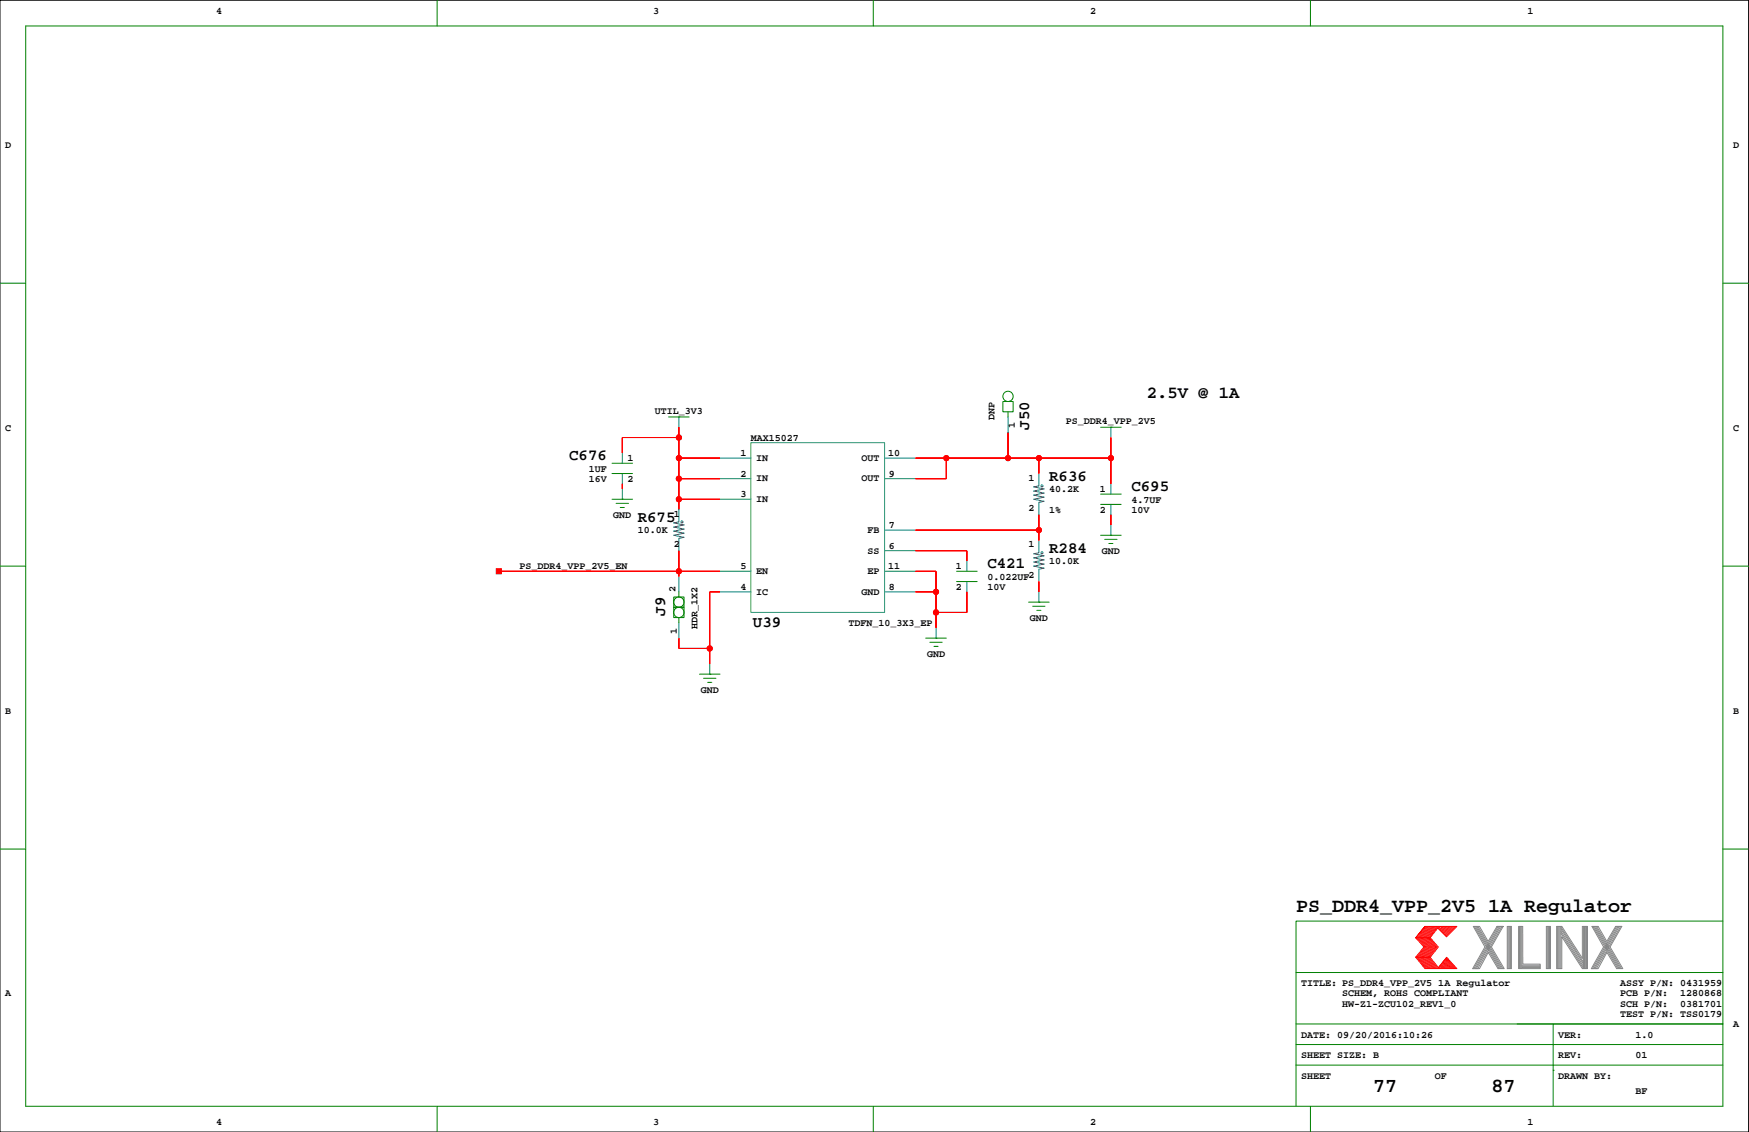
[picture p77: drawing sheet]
<svg xmlns="http://www.w3.org/2000/svg" width="432mm" height="279mm" viewBox="0 0 432 279" stroke-linecap="round" stroke-linejoin="round" font-family="sans-serif">
<defs><g id="words">
<g font-size="4.9">
<text x="320" y="225.2">PS_DDR4_VPP_2V5 1A Regulator</text>
<text x="339" y="269.6">77</text>
<text x="368.2" y="269.6">87</text>
</g>
<text font-size="4.2" x="283.1" y="98.3">2.5V @ 1A</text>
<g font-size="3.9">
<text x="254.1" y="106.1" transform="rotate(-90 254.1 106.1)">J50</text>
<text x="140.5" y="113.6">C676</text>
<text x="259" y="118.7">R636</text>
<text x="279.3" y="121.3">C695</text>
<text x="157.4" y="128.9">R675</text>
<text x="259" y="136.5">R284</text>
<text x="243.8" y="140.3">C421</text>
<text x="164.2" y="152" transform="rotate(-90 164.2 152)">J9</text>
<text x="185.9" y="154.8">U39</text>
</g>
<g font-size="2.5">
<text x="53.3" y="3.4">4</text>
<text x="161.3" y="3.4">3</text>
<text x="269.2" y="3.4">2</text>
<text x="377.1" y="3.4">1</text>
<text x="1.3" y="36.4">D</text>
<text x="427.9" y="36.4">D</text>
<text x="1.3" y="106.3">C</text>
<text x="161.7" y="102.2">UTIL_3V3</text>
<text x="245.5" y="103.5" transform="rotate(-90 245.5 103.5)">DNP</text>
<text x="250.6" y="105.7" transform="rotate(-90 250.6 105.7)">1</text>
<text x="263.1" y="104.8">PS_DDR4_VPP_2V5</text>
<text x="427.9" y="106.3">C</text>
<text x="154.9" y="113.9">1</text>
<text x="182.8" y="112.6">1</text>
<text x="185.4" y="108.8">MAX15027</text>
<text x="186.6" y="113.8">IN</text>
<text x="212.7" y="113.8">OUT</text>
<text x="219.2" y="112.6">10</text>
<text x="145.4" y="116.4">1UF</text>
<text x="145.4" y="119">16V</text>
<text x="154.9" y="119">2</text>
<text x="182.8" y="117.7">2</text>
<text x="186.6" y="118.8">IN</text>
<text x="212.7" y="118.8">OUT</text>
<text x="219.4" y="117.7">9</text>
<text x="253.9" y="118.6">1</text>
<text x="182.8" y="122.8">3</text>
<text x="186.6" y="123.9">IN</text>
<text x="259" y="121.5">40.2K</text>
<text x="271.5" y="121.5">1</text>
<text x="279.3" y="124.1">4.7UF</text>
<text x="151.4" y="127.9">GND</text>
<text x="157.4" y="131.7">10.0K</text>
<text x="166.3" y="127.5">1</text>
<text x="214.2" y="131.5">FB</text>
<text x="219.4" y="130.4">7</text>
<text x="253.9" y="126.2">2</text>
<text x="259" y="126.6">1%</text>
<text x="271.5" y="126.6">2</text>
<text x="279.3" y="126.6">10V</text>
<text x="166.3" y="135.1">2</text>
<text x="214.2" y="136.6">SS</text>
<text x="219.4" y="135.5">6</text>
<text x="253.9" y="135.1">1</text>
<text x="272" y="136.8">GND</text>
<text x="128.2" y="140.6">PS_DDR4_VPP_2V5_EN</text>
<text x="182.8" y="140.6">5</text>
<text x="186.6" y="141.7">EN</text>
<text x="214.2" y="141.7">EP</text>
<text x="219.2" y="140.6">11</text>
<text x="236" y="140.6">1</text>
<text x="243.8" y="143.1">0.022UF2</text>
<text x="259" y="139.3">10.0K</text>
<text x="166.8" y="146.1" transform="rotate(-90 166.8 146.1)">2</text>
<text x="182.8" y="145.6">4</text>
<text x="186.6" y="146.8">IC</text>
<text x="212.7" y="146.8">GND</text>
<text x="219.4" y="145.6">8</text>
<text x="236" y="145.6">2</text>
<text x="243.8" y="145.6">10V</text>
<text x="172.2" y="155.2" transform="rotate(-90 172.2 155.2)">HDR_1X2</text>
<text x="209.5" y="154.5">TDFN_10_3X3_EP</text>
<text x="254.3" y="153.3">GND</text>
<text x="167.1" y="156.5" transform="rotate(-90 167.1 156.5)">1</text>
<text x="228.9" y="162.1">GND</text>
<text x="173" y="171">GND</text>
<text x="1.3" y="176.1">B</text>
<text x="427.9" y="176.1">B</text>
<text x="1.3" y="245.9">A</text>
<text x="321.2" y="243.4">TITLE: PS_DDR4_VPP_2V5 1A Regulator</text>
<text x="331.4" y="245.9">SCHEM, ROHS COMPLIANT</text>
<text x="400" y="245.9">PCB P/N:</text>
<text x="400" y="243.4">ASSY P/N: 0431959</text>
<text x="414.8" y="245.9">1280868</text>
<text x="331.4" y="248.5">HW-Z1-ZCU102_REV1_0</text>
<text x="400" y="251">TEST P/N: TSS0179</text>
<text x="400" y="248.5">SCH P/N:</text>
<text x="414.8" y="248.5">0381701</text>
<text x="321.2" y="256.1">DATE: 09/20/2016:10:26</text>
<text x="384.7" y="256.1">VER:</text>
<text x="403.8" y="256.1">1.0</text>
<text x="427.9" y="253.6">A</text>
<text x="321.2" y="261.2">SHEET SIZE: B</text>
<text x="384.7" y="261.2">REV:</text>
<text x="403.8" y="261.2">01</text>
<text x="321.2" y="266.3">SHEET</text>
<text x="354.2" y="266.3">OF</text>
<text x="384.7" y="266.3">DRAWN BY:</text>
<text x="403.8" y="270.1">BF</text>
<text x="53.3" y="277.7">4</text>
<text x="161.3" y="277.7">3</text>
<text x="269.2" y="277.7">2</text>
<text x="377.1" y="277.7">1</text>
</g>
</g></defs>
<path d="M0 .1h431.7v279.3h-431.7z" fill="none" stroke="#000" stroke-width=".25"/>
<g fill="none" stroke="#008000" stroke-width=".25">
<path d="M6.3 6.4h419.1v266.7h-419.1zM107.9 .1v6.3M215.6 .1v6.3M323.5 .1v6.3M0 69.9h6.3M425.4 69.9h6.3M247.6 99.1h2.5v2.5h-2.5zM151.1 116.9h5.1M151.1 114.3h5.1M165.1 102.9h5M167.6 102.9h.1M248.9 101.6v1.3"/>
<path d="M271.7 105.4h5.1M274.3 105.4h.1M0 139.7h6.3M151.1 123.2h5.1M152.1 124.2h3.1M153.1 125.3h1M153.6 123.2h.1M271.7 132.1h5.1M271.7 124.5h5.1M271.7 122h5.1M272.7 133.1h3.1M273.7 134.1h1.1"/>
<path d="M274.3 132.1h.1M425.4 139.7h6.3M166.3 147.4h2.6v2.5h-2.6zM166.3 149.9h2.6v2.5h-2.6zM167.6 146.1v1.2M167.6 152.4v1.3M228.5 157.5h5.1M229.6 158.5h3M230.6 159.5h1M231.1 157.5h.1M236.2 143.5h5M236.2 141h5"/>
<path d="M253.9 148.6h5.1M255 149.6h3M256 150.7h1M256.5 148.6h.1M172.7 166.4h5.1M173.7 167.4h3M174.7 168.4h1M175.2 166.4h.1M0 209.6h6.3M425.4 209.6h6.3M425.4 227.3h-105.4v35.6M320 257.8h105.4"/>
<path d="M320 252.7h105.4M320 240h105.4M383.5 252.7v20.4M107.9 273.1v6.3M215.6 273.1v6.3M320 262.9v10.2M320 262.9h105.4M323.5 273.1v6.3M383.5 264.2h.1"/>
<circle cx="248.9" cy="97.8" r="1.27"/>
<circle cx="167.6" cy="148.6" r="1.27"/>
<circle cx="167.6" cy="151.2" r="1.27"/>
</g>
<g fill="none" stroke="#f00" stroke-width=".25">
<path d="M153.6 119.4v1.3M167.6 108h-14v3.8M167.6 113.1h10.2M167.6 118.1h10.2M167.6 105.4v20.4M226 113.1h48.3M233.6 113.1v5h-7.6M248.9 106.7v6.4M256.5 113.1v3.8M274.3 108v11.4M167.6 135.9v6.4M167.6 123.2h10.2"/>
<path d="M226 130.8h30.5M226 135.9h12.7v2.6M256.5 127v6.4M274.3 127v2.6M123.2 141h54.6M167.6 157.5v2.5h7.6M177.8 146.1h-2.6v17.8M226 146.1h5.1M226 141h5.1v14M238.7 146.1v5.1h-7.6M256.5 143.5v2.6M349.5 236.3h3.6"/>
<path d="M349.9 231.5l1.9 2.2-2 2.6 2.2 2.8M350.1 236.3l2.2 2.8M350.2 231.5l1.9 2.3-2 2.5M350.4 236.3l2.2 2.8M350.5 231.5l1.9 2.3-2 2.5M350.6 236.3l2.3 2.7M350.8 231.5l1.9 2.3-2 2.5M351 236.3l2.2 2.8M351.1 231.5l1.9 2.3-2 2.5M351.3 236.3l2.2 2.8M351.4 231.5l1.9 2.3-2 2.5M351.6 236.3l2.2 2.8"/>
<path d="M351.7 231.5l1.9 2.2M351.8 228.7l-2.3 2.8 2.3-2.8h7.9l-2.6 2.5-2.1-2.1-1.9 2.4 2 2.2-2 2.6 2 2.5 2-2.5 2.6 2.8h-7.9l-2.3-2.8M351.9 236.3l2.2 2.8M352 231.5l1.9 2.2M352.1 228.7l-2.2 2.7M352.2 236.3l2.2 2.8M352.3 231.5l1.9 2.3-2 2.5M352.4 228.7l-2.2 2.7M352.5 236.3l2.2 2.8M352.6 231.5l1.9 2.2M352.7 228.7l-2.2 2.7M352.8 236.3l2.2 2.8"/>
<path d="M352.8 231.5l2 2.2M353 228.7l-2.2 2.7M353.1 231.5h-3.6l2.1 2.2-2.1 2.6M353.2 228.7l-2.1 2.7M353.6 233.8l-2 2.5M353.6 228.7l-2.2 2.7M353.8 228.7l-2.1 2.7M353.9 233.8l-1.9 2.4M354.1 228.7l-2.1 2.7M354.4 228.7l-2.1 2.7M354.5 233.8l-2 2.5M354.7 228.7l-2.1 2.7"/>
<path d="M354.8 233.8l-2 2.5M355 228.7l-2.1 2.7M355.2 238.8l.2 .3M355.3 238.6l.4 .5M355.4 228.7l-.4 .4M355.4 238.4l.6 .7M355.6 238.3l.7 .8M355.7 238.1l.9 1M355.7 228.7l-.5 .5M355.9 237.9l1 1.2M356 237.8l1.2 1.3M356.1 228.7l-.8 .7"/>
<path d="M356.1 237.6l1.4 1.4M356.3 237.4l1.5 1.7M356.4 237.2l1.6 1.9M356.5 228.7l-1 .9M356.5 237.1l1.8 2M356.7 236.9l1.9 2.2M356.8 236.7l2.1 2.4M356.8 228.7l-1.1 1.1M356.9 236.6l2.3 2.5M357.1 236.5l2.3 2.6M357.2 228.7l-1.3 1.2M357.5 228.7l-1.4 1.4"/>
<path d="M357.8 228.7l-1.6 1.6M358.2 228.7l-1.8 1.7M358.5 228.7l-1.9 1.9M359 228.7l-2.2 2.1M359.3 228.7l-2.3 2.3"/>
<circle cx="167.6" cy="108" r=".63"/>
<circle cx="167.6" cy="118.1" r=".63"/>
<circle cx="167.6" cy="113.1" r=".63"/>
<circle cx="233.6" cy="113.1" r=".63"/>
<circle cx="248.9" cy="113.1" r=".63"/>
<circle cx="256.5" cy="113.1" r=".63"/>
<circle cx="274.3" cy="113.1" r=".63"/>
<circle cx="167.6" cy="123.2" r=".63"/>
<circle cx="256.5" cy="130.8" r=".63"/>
<circle cx="167.6" cy="141" r=".63"/>
<circle cx="231.1" cy="151.2" r=".63"/>
<circle cx="231.1" cy="146.1" r=".63"/>
<circle cx="175.2" cy="160" r=".63"/>
</g>
<g fill="none" stroke="#848684" stroke-width=".25">
<path d="M364 228.7l6.1 10.4M364.3 228.7l6.1 10.4M364.6 228.7l6.1 10.4M364.9 228.7l6.1 10.4M367.4 232.3l-2.1-3.6h-1.6l2.9 5-3 5.4h1.7l2.1-4 2.4 4h1.6l-3.2-5.4M369.6 228.7l-2.2 3.6M369.8 228.7l-5.9 10.4M370.2 228.7l-6 10.4M370.5 228.7l-6 10.4M370.8 228.7l-6 10.4M371.1 228.7h-1.5h1.5l-2.9 5M372.1 228.7h1v10.4h-1z"/>
<path d="M372.4 228.7v10.4M372.6 228.7v10.4M372.9 228.7v10.4M374.9 228.7h1v9.3h4.3v1.1h-5.3zM375.1 228.7v10.4M375.4 228.7v10.4M375.7 228.7v10.4M375.7 238.2h4.5M375.7 238.5h4.5M375.7 238.8h4.5M381.8 228.7h1v10.4h-1zM382 228.7v10.4"/>
<path d="M382.3 228.7v10.4M382.5 228.7v10.4M384.3 228.7h1.3l5.1 7.8v-7.8h1.2v10.4h-1.2l-5.1-7.9v7.9h-1.3zM384.5 228.7v10.4M384.8 228.7v10.4M385.1 228.7v10.4M385.3 228.7v10.4M385.3 230.3l5.6 8.7M385.3 229.8l5.6 8.7M385.3 229.2l5.6 8.7M385.3 228.8l5.6 8.7M390.9 228.7v10.4"/>
<path d="M391.2 228.7v10.4M391.5 228.7v10.4M391.7 228.6v10.4M393.3 228.7l6.1 10.4M393.6 228.7l6.1 10.4M393.9 228.7l6.1 10.4M394.2 228.7l6.1 10.4M396.7 232.3l-2.1-3.6h-1.6l2.9 5-3 5.4M397.5 233.7l3.2 5.4h-1.6l-2.4-4-2.2 4h-1.6M398.9 228.7l-2.2 3.6M399.1 228.7l-6 10.4M399.4 228.7l-5.9 10.4"/>
<path d="M399.7 228.7l-5.9 10.4M400.1 228.7l-6 10.4M400.4 228.7h-1.5h1.5l-2.9 5"/>
</g>
<g fill="none" stroke="#008080" stroke-width=".25">
<path d="M153.6 111.8v2.5M153.6 116.9v2.5M167.6 102.9v2.5M177.8 118.1h7.6M177.8 113.1h7.6M218.4 118.1h7.6M218.4 113.1h7.6M248.9 102.9v3.8M256.5 116.9v2.5M274.3 105.4v2.6M274.3 119.4v2.6M153.6 120.7v2.5"/>
<path d="M167.6 125.8v2.5M167.6 133.4v2.5M177.8 123.2h7.6M218.4 135.9h7.6M218.4 130.8h7.6M238.7 138.5v2.5M256.5 124.5v2.5M256.5 133.4v2.5M274.3 124.5v2.5M274.3 129.6v2.5M167.6 142.3v3.8M167.6 153.7v3.8"/>
<path d="M177.8 146.1h7.6M177.8 141h7.6M218.4 146.1h7.6M218.4 141h7.6M231.1 155v2.5M238.7 143.5v2.6M256.5 141v2.5M256.5 146.1v2.5M175.2 163.9v2.5"/>
</g>
<g fill="none" stroke="#00f" stroke-width=".25">
<path d="M256.5 119.4v.5l-1.3 .3 2.6 .5-2.6 .5 2.6 .5-2.6 .5 2.6 .5-2.6 .5 2.6 .5-1.3 .3v.5M167.6 128.3v.5l-1.3 .3 2.6 .5-2.6 .5 2.6 .5-2.6 .5 2.6 .5-2.6 .5 2.6 .5-1.3 .3v.5M256.5 135.9v.5l-1.3 .3 2.6 .5-2.6 .5 2.6 .5-2.6 .5 2.6 .5-2.6 .5 2.6 .5-1.3 .3v.5"/>
<circle cx="257.2" cy="119.9" r=".25"/>
<circle cx="168.4" cy="128.8" r=".25"/>
<circle cx="257.2" cy="136.4" r=".25"/>
</g>
<path d="M185.4 109.3h33v41.9h-33z" fill="none" stroke="#319663" stroke-width=".25"/>
<g fill="#f00" stroke="#f00" stroke-width=".25">
<path d="M153.6 119.4v1.3z" fill-rule="evenodd"/>
<path d="M256.5 143.5v2.6z" fill-rule="evenodd"/>
<path d="M226 130.8h30.5z" fill-rule="evenodd"/>
<path d="M256.5 127v3.8z" fill-rule="evenodd"/>
<path d="M256.5 130.8v2.6z" fill-rule="evenodd"/>
<path d="M226 135.9h12.7z" fill-rule="evenodd"/>
<path d="M238.7 135.9v2.6z" fill-rule="evenodd"/>
<path d="M226 146.1h5.1z" fill-rule="evenodd"/>
<path d="M226 141h5.1z" fill-rule="evenodd"/>
<path d="M231.1 141v5.1z" fill-rule="evenodd"/>
<path d="M231.1 146.1v5.1z" fill-rule="evenodd"/>
<path d="M238.7 146.1v5.1z" fill-rule="evenodd"/>
<path d="M231.1 151.2h7.6z" fill-rule="evenodd"/>
<path d="M231.1 151.2v3.8z" fill-rule="evenodd"/>
<path d="M226 113.1h7.6z" fill-rule="evenodd"/>
<path d="M256.5 113.1v3.8z" fill-rule="evenodd"/>
<path d="M274.3 108v5.1z" fill-rule="evenodd"/>
<path d="M274.3 113.1v6.3z" fill-rule="evenodd"/>
<path d="M256.5 113.1h17.8z" fill-rule="evenodd"/>
<path d="M248.9 113.1h7.6z" fill-rule="evenodd"/>
<path d="M248.9 106.7v6.4z" fill-rule="evenodd"/>
<path d="M233.6 113.1h15.3z" fill-rule="evenodd"/>
<path d="M233.6 113.1v5z" fill-rule="evenodd"/>
<path d="M226 118.1h7.6z" fill-rule="evenodd"/>
<path d="M274.3 127v2.6z" fill-rule="evenodd"/>
<path d="M167.6 123.2v2.6z" fill-rule="evenodd"/>
<path d="M167.6 118.1h10.2z" fill-rule="evenodd"/>
<path d="M167.6 113.1h10.2z" fill-rule="evenodd"/>
<path d="M167.6 105.4v2.6z" fill-rule="evenodd"/>
<path d="M153.6 108v3.8z" fill-rule="evenodd"/>
<path d="M153.6 108h14z" fill-rule="evenodd"/>
<path d="M167.6 108v5.1z" fill-rule="evenodd"/>
<path d="M167.6 113.1v5z" fill-rule="evenodd"/>
<path d="M167.6 118.1v5.1z" fill-rule="evenodd"/>
<path d="M167.6 123.2h10.2z" fill-rule="evenodd"/>
<path d="M167.6 160h7.6z" fill-rule="evenodd"/>
<path d="M167.6 157.5v2.5z" fill-rule="evenodd"/>
<path d="M175.2 160v3.9z" fill-rule="evenodd"/>
<path d="M175.2 146.1v13.9z" fill-rule="evenodd"/>
<path d="M175.2 146.1h2.6z" fill-rule="evenodd"/>
<path d="M167.6 141v1.3z" fill-rule="evenodd"/>
<path d="M167.6 135.9v5.1z" fill-rule="evenodd"/>
<path d="M167.6 141h10.2z" fill-rule="evenodd"/>
<path d="M123.2 141h44.4z" fill-rule="evenodd"/>
<path d="M122.5 140.4h1.3v1.2h-1.3z" fill-rule="evenodd"/>
<circle cx="256.5" cy="130.8" r=".63"/>
<circle cx="231.1" cy="146.1" r=".63"/>
<circle cx="231.1" cy="151.2" r=".63"/>
<circle cx="274.3" cy="113.1" r=".63"/>
<circle cx="256.5" cy="113.1" r=".63"/>
<circle cx="248.9" cy="113.1" r=".63"/>
<circle cx="233.6" cy="113.1" r=".63"/>
<circle cx="167.6" cy="108" r=".63"/>
<circle cx="167.6" cy="113.1" r=".63"/>
<circle cx="167.6" cy="118.1" r=".63"/>
<circle cx="167.6" cy="123.2" r=".63"/>
<circle cx="175.2" cy="160" r=".63"/>
<circle cx="167.6" cy="141" r=".63"/>
</g>
<use href="#words"/>
</svg>
